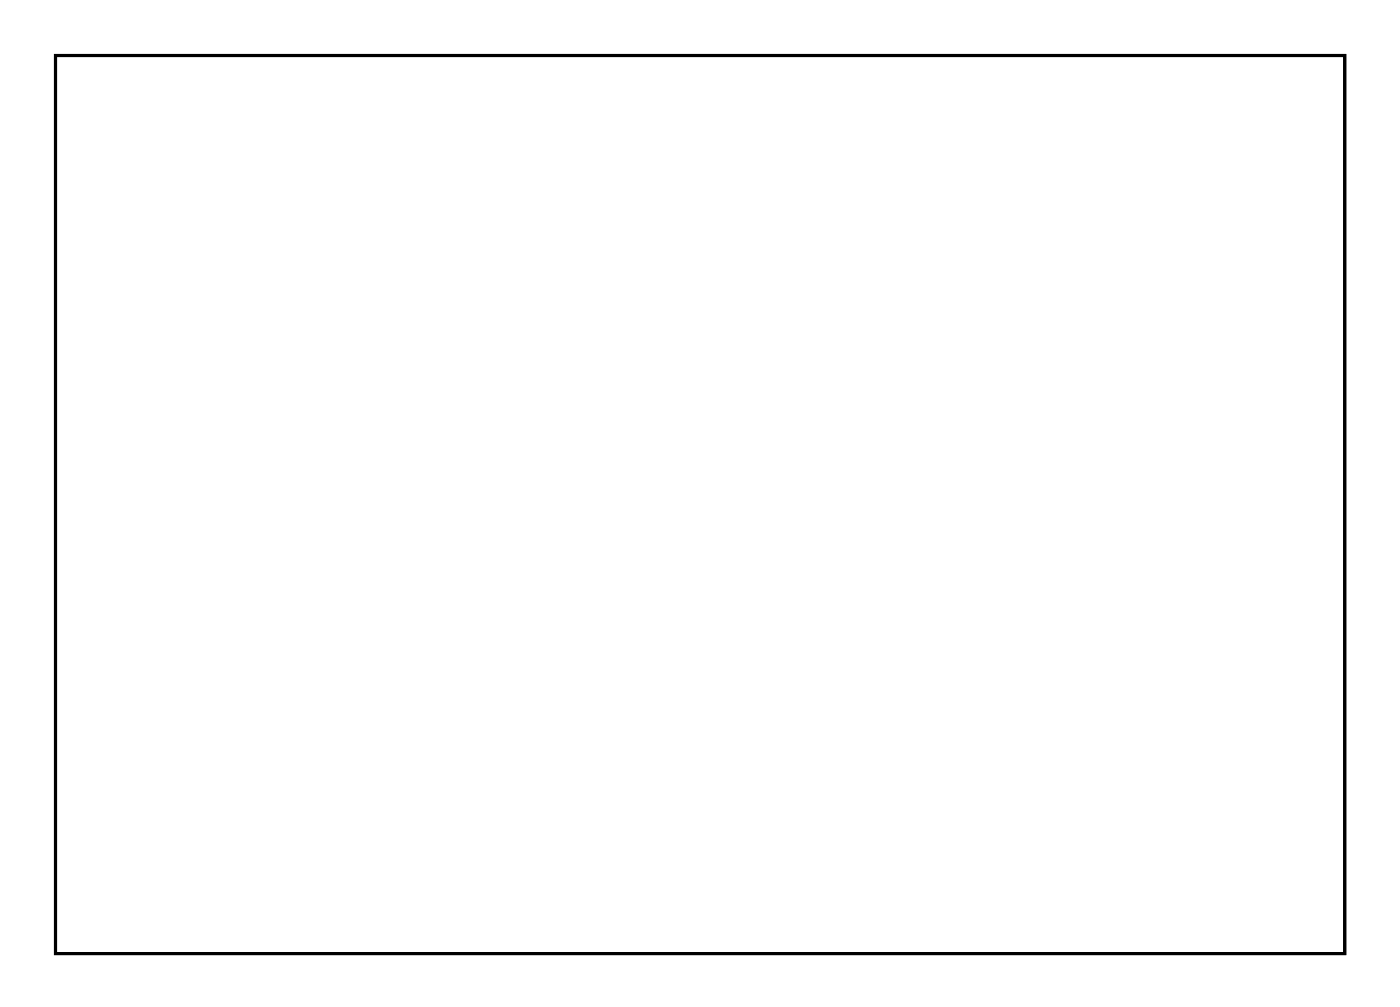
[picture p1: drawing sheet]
<svg xmlns="http://www.w3.org/2000/svg" width="92mm" height="66mm" viewBox="0 0 92 66" stroke-linecap="round" stroke-linejoin="round" font-family="sans-serif">
<path d="M3.6 3.6h84.5v58.9h-84.5z" fill="none" stroke="#000" stroke-width=".2"/>
<path d="M3.6 3.6h84.5v58.9h-84.5zM3.6 3.6v58.9h84.5v-58.9z" fill="#000"/>
<circle cx="9.1" cy="34.2" r=".7" fill="#fff"/>
<circle cx="9.1" cy="34.2" r=".7" fill="none" stroke="#fff" stroke-width=".76" stroke-linecap="butt"/>
<circle cx="9.1" cy="24.1" r=".7" fill="#fff"/>
<circle cx="9.1" cy="24.1" r=".7" fill="none" stroke="#fff" stroke-width=".76" stroke-linecap="butt"/>
<circle cx="29.4" cy="41.9" r=".7" fill="#fff"/>
<circle cx="29.4" cy="41.9" r=".7" fill="none" stroke="#fff" stroke-width=".76" stroke-linecap="butt"/>
<circle cx="29.4" cy="31.7" r=".7" fill="#fff"/>
<circle cx="29.4" cy="31.7" r=".7" fill="none" stroke="#fff" stroke-width=".76" stroke-linecap="butt"/>
<circle cx="29.4" cy="49.5" r=".7" fill="#fff"/>
<circle cx="29.4" cy="49.5" r=".7" fill="none" stroke="#fff" stroke-width=".76" stroke-linecap="butt"/>
<circle cx="19.3" cy="49.5" r=".7" fill="#fff"/>
<circle cx="19.3" cy="49.5" r=".7" fill="none" stroke="#fff" stroke-width=".76" stroke-linecap="butt"/>
<circle cx="59.9" cy="19" r=".7" fill="#fff"/>
<circle cx="59.9" cy="19" r=".7" fill="none" stroke="#fff" stroke-width=".76" stroke-linecap="butt"/>
<circle cx="49.7" cy="19" r=".7" fill="#fff"/>
<circle cx="49.7" cy="19" r=".7" fill="none" stroke="#fff" stroke-width=".76" stroke-linecap="butt"/>
<circle cx="77.7" cy="44.4" r=".7" fill="#fff"/>
<circle cx="77.7" cy="44.4" r=".7" fill="none" stroke="#fff" stroke-width=".76" stroke-linecap="butt"/>
<circle cx="77.7" cy="34.2" r=".7" fill="#fff"/>
<circle cx="77.7" cy="34.2" r=".7" fill="none" stroke="#fff" stroke-width=".76" stroke-linecap="butt"/>
<circle cx="49.7" cy="11.4" r=".7" fill="#fff"/>
<circle cx="49.7" cy="11.4" r=".7" fill="none" stroke="#fff" stroke-width=".76" stroke-linecap="butt"/>
<circle cx="59.9" cy="11.4" r=".7" fill="#fff"/>
<circle cx="59.9" cy="11.4" r=".7" fill="none" stroke="#fff" stroke-width=".76" stroke-linecap="butt"/>
<circle cx="44.7" cy="31.7" r=".7" fill="#fff"/>
<circle cx="44.7" cy="31.7" r=".7" fill="none" stroke="#fff" stroke-width=".76" stroke-linecap="butt"/>
<circle cx="44.7" cy="29.2" r=".7" fill="#fff"/>
<circle cx="44.7" cy="29.2" r=".7" fill="none" stroke="#fff" stroke-width=".76" stroke-linecap="butt"/>
<circle cx="44.7" cy="26.6" r=".7" fill="#fff"/>
<circle cx="44.7" cy="26.6" r=".7" fill="none" stroke="#fff" stroke-width=".76" stroke-linecap="butt"/>
<circle cx="67.5" cy="31.7" r=".7" fill="#fff"/>
<circle cx="67.5" cy="31.7" r=".7" fill="none" stroke="#fff" stroke-width=".76" stroke-linecap="butt"/>
<circle cx="67.5" cy="29.2" r=".7" fill="#fff"/>
<circle cx="67.5" cy="29.2" r=".7" fill="none" stroke="#fff" stroke-width=".76" stroke-linecap="butt"/>
<circle cx="67.5" cy="26.6" r=".7" fill="#fff"/>
<circle cx="67.5" cy="26.6" r=".7" fill="none" stroke="#fff" stroke-width=".76" stroke-linecap="butt"/>
<circle cx="42.1" cy="39.3" r=".64" fill="#fff"/>
<circle cx="42.1" cy="39.3" r=".64" fill="none" stroke="#fff" stroke-width=".76" stroke-linecap="butt"/>
<circle cx="39.6" cy="39.3" r=".64" fill="#fff"/>
<circle cx="39.6" cy="39.3" r=".64" fill="none" stroke="#fff" stroke-width=".76" stroke-linecap="butt"/>
<circle cx="80.2" cy="11.4" r=".64" fill="#fff"/>
<circle cx="80.2" cy="11.4" r=".64" fill="none" stroke="#fff" stroke-width=".76" stroke-linecap="butt"/>
<circle cx="77.7" cy="11.4" r=".64" fill="#fff"/>
<circle cx="77.7" cy="11.4" r=".64" fill="none" stroke="#fff" stroke-width=".76" stroke-linecap="butt"/>
<path d="M18.6 31h1.4v1.4h-1.4z" fill="#fff"/>
<path d="M18.6 31h1.4v1.4h-1.4z" fill="none" stroke="#fff" stroke-width=".76" stroke-linecap="butt"/>
<circle cx="19.3" cy="31.7" r=".7" fill="#fff"/>
<circle cx="19.3" cy="31.7" r=".7" fill="none" stroke="#fff" stroke-width=".76" stroke-linecap="butt"/>
<circle cx="19.3" cy="34.2" r=".7" fill="#fff"/>
<circle cx="19.3" cy="34.2" r=".7" fill="none" stroke="#fff" stroke-width=".76" stroke-linecap="butt"/>
<path d="M16 20.8h1.4v1.4h-1.4z" fill="#fff"/>
<path d="M16 20.8h1.4v1.4h-1.4z" fill="none" stroke="#fff" stroke-width=".76" stroke-linecap="butt"/>
<circle cx="16.7" cy="21.5" r=".7" fill="#fff"/>
<circle cx="16.7" cy="21.5" r=".7" fill="none" stroke="#fff" stroke-width=".76" stroke-linecap="butt"/>
<circle cx="16.7" cy="19" r=".7" fill="#fff"/>
<circle cx="16.7" cy="19" r=".7" fill="none" stroke="#fff" stroke-width=".76" stroke-linecap="butt"/>
<path d="M74.3 18.2h1.6v1.6h-1.6z" fill="#fff"/>
<path d="M74.3 18.2h1.6v1.6h-1.6z" fill="none" stroke="#fff" stroke-width=".76" stroke-linecap="butt"/>
<circle cx="75.1" cy="19" r=".79" fill="#fff"/>
<circle cx="75.1" cy="19" r=".79" fill="none" stroke="#fff" stroke-width=".76" stroke-linecap="butt"/>
<circle cx="82.7" cy="19" r=".79" fill="#fff"/>
<circle cx="82.7" cy="19" r=".79" fill="none" stroke="#fff" stroke-width=".76" stroke-linecap="butt"/>
<path d="M38.8 10.6h1.6v1.6h-1.6z" fill="#fff"/>
<path d="M38.8 10.6h1.6v1.6h-1.6z" fill="none" stroke="#fff" stroke-width=".76" stroke-linecap="butt"/>
<circle cx="39.6" cy="11.4" r=".79" fill="#fff"/>
<circle cx="39.6" cy="11.4" r=".79" fill="none" stroke="#fff" stroke-width=".76" stroke-linecap="butt"/>
<circle cx="32" cy="11.4" r=".79" fill="#fff"/>
<circle cx="32" cy="11.4" r=".79" fill="none" stroke="#fff" stroke-width=".76" stroke-linecap="butt"/>
<circle cx="37" cy="52" r=".72" fill="#fff"/>
<circle cx="37" cy="52" r=".72" fill="none" stroke="#fff" stroke-width=".69" stroke-linecap="butt"/>
<path d="M36.1 51.1h1.9v1.9h-1.9zM36.5 52a.55 .55 0 0 0 1.1 0 .55 .55 0 0 0-1.1 0z" fill="#fff"/>
<g fill="none" stroke="#fff" stroke-width=".25">
<path d="M36.1 51.1h1.9v1.9h-1.9z"/>
<circle cx="37" cy="52" r=".51"/>
</g>
<circle cx="39.6" cy="52" r=".72" fill="#fff"/>
<circle cx="39.6" cy="52" r=".72" fill="none" stroke="#fff" stroke-width=".69" stroke-linecap="butt"/>
<circle cx="42.1" cy="52" r=".72" fill="#fff"/>
<circle cx="42.1" cy="52" r=".72" fill="none" stroke="#fff" stroke-width=".69" stroke-linecap="butt"/>
<circle cx="59.9" cy="52" r=".72" fill="#fff"/>
<circle cx="59.9" cy="52" r=".72" fill="none" stroke="#fff" stroke-width=".69" stroke-linecap="butt"/>
<path d="M59 51.1h1.8v1.9h-1.8zM59.4 52a.51 .51 0 0 0 1 0 .51 .51 0 0 0-1 0z" fill="#fff"/>
<g fill="none" stroke="#fff" stroke-width=".25">
<path d="M59 51.1h1.8v1.9h-1.8z"/>
<circle cx="59.9" cy="52" r=".51"/>
</g>
<circle cx="62.4" cy="52" r=".72" fill="#fff"/>
<circle cx="62.4" cy="52" r=".72" fill="none" stroke="#fff" stroke-width=".69" stroke-linecap="butt"/>
<circle cx="65" cy="52" r=".72" fill="#fff"/>
<circle cx="65" cy="52" r=".72" fill="none" stroke="#fff" stroke-width=".69" stroke-linecap="butt"/>
<circle cx="11.6" cy="11.4" r=".74" fill="#fff"/>
<circle cx="11.6" cy="11.4" r=".74" fill="none" stroke="#fff" stroke-width=".76" stroke-linecap="butt"/>
<circle cx="14.2" cy="11.4" r=".74" fill="#fff"/>
<circle cx="14.2" cy="11.4" r=".74" fill="none" stroke="#fff" stroke-width=".76" stroke-linecap="butt"/>
<circle cx="11.6" cy="52" r=".74" fill="#fff"/>
<circle cx="11.6" cy="52" r=".74" fill="none" stroke="#fff" stroke-width=".76" stroke-linecap="butt"/>
<circle cx="9.1" cy="52" r=".74" fill="#fff"/>
<circle cx="9.1" cy="52" r=".74" fill="none" stroke="#fff" stroke-width=".76" stroke-linecap="butt"/>
<circle cx="80.2" cy="52" r=".74" fill="#fff"/>
<circle cx="80.2" cy="52" r=".74" fill="none" stroke="#fff" stroke-width=".76" stroke-linecap="butt"/>
<circle cx="77.7" cy="52" r=".74" fill="#fff"/>
<circle cx="77.7" cy="52" r=".74" fill="none" stroke="#fff" stroke-width=".76" stroke-linecap="butt"/>
</svg>
